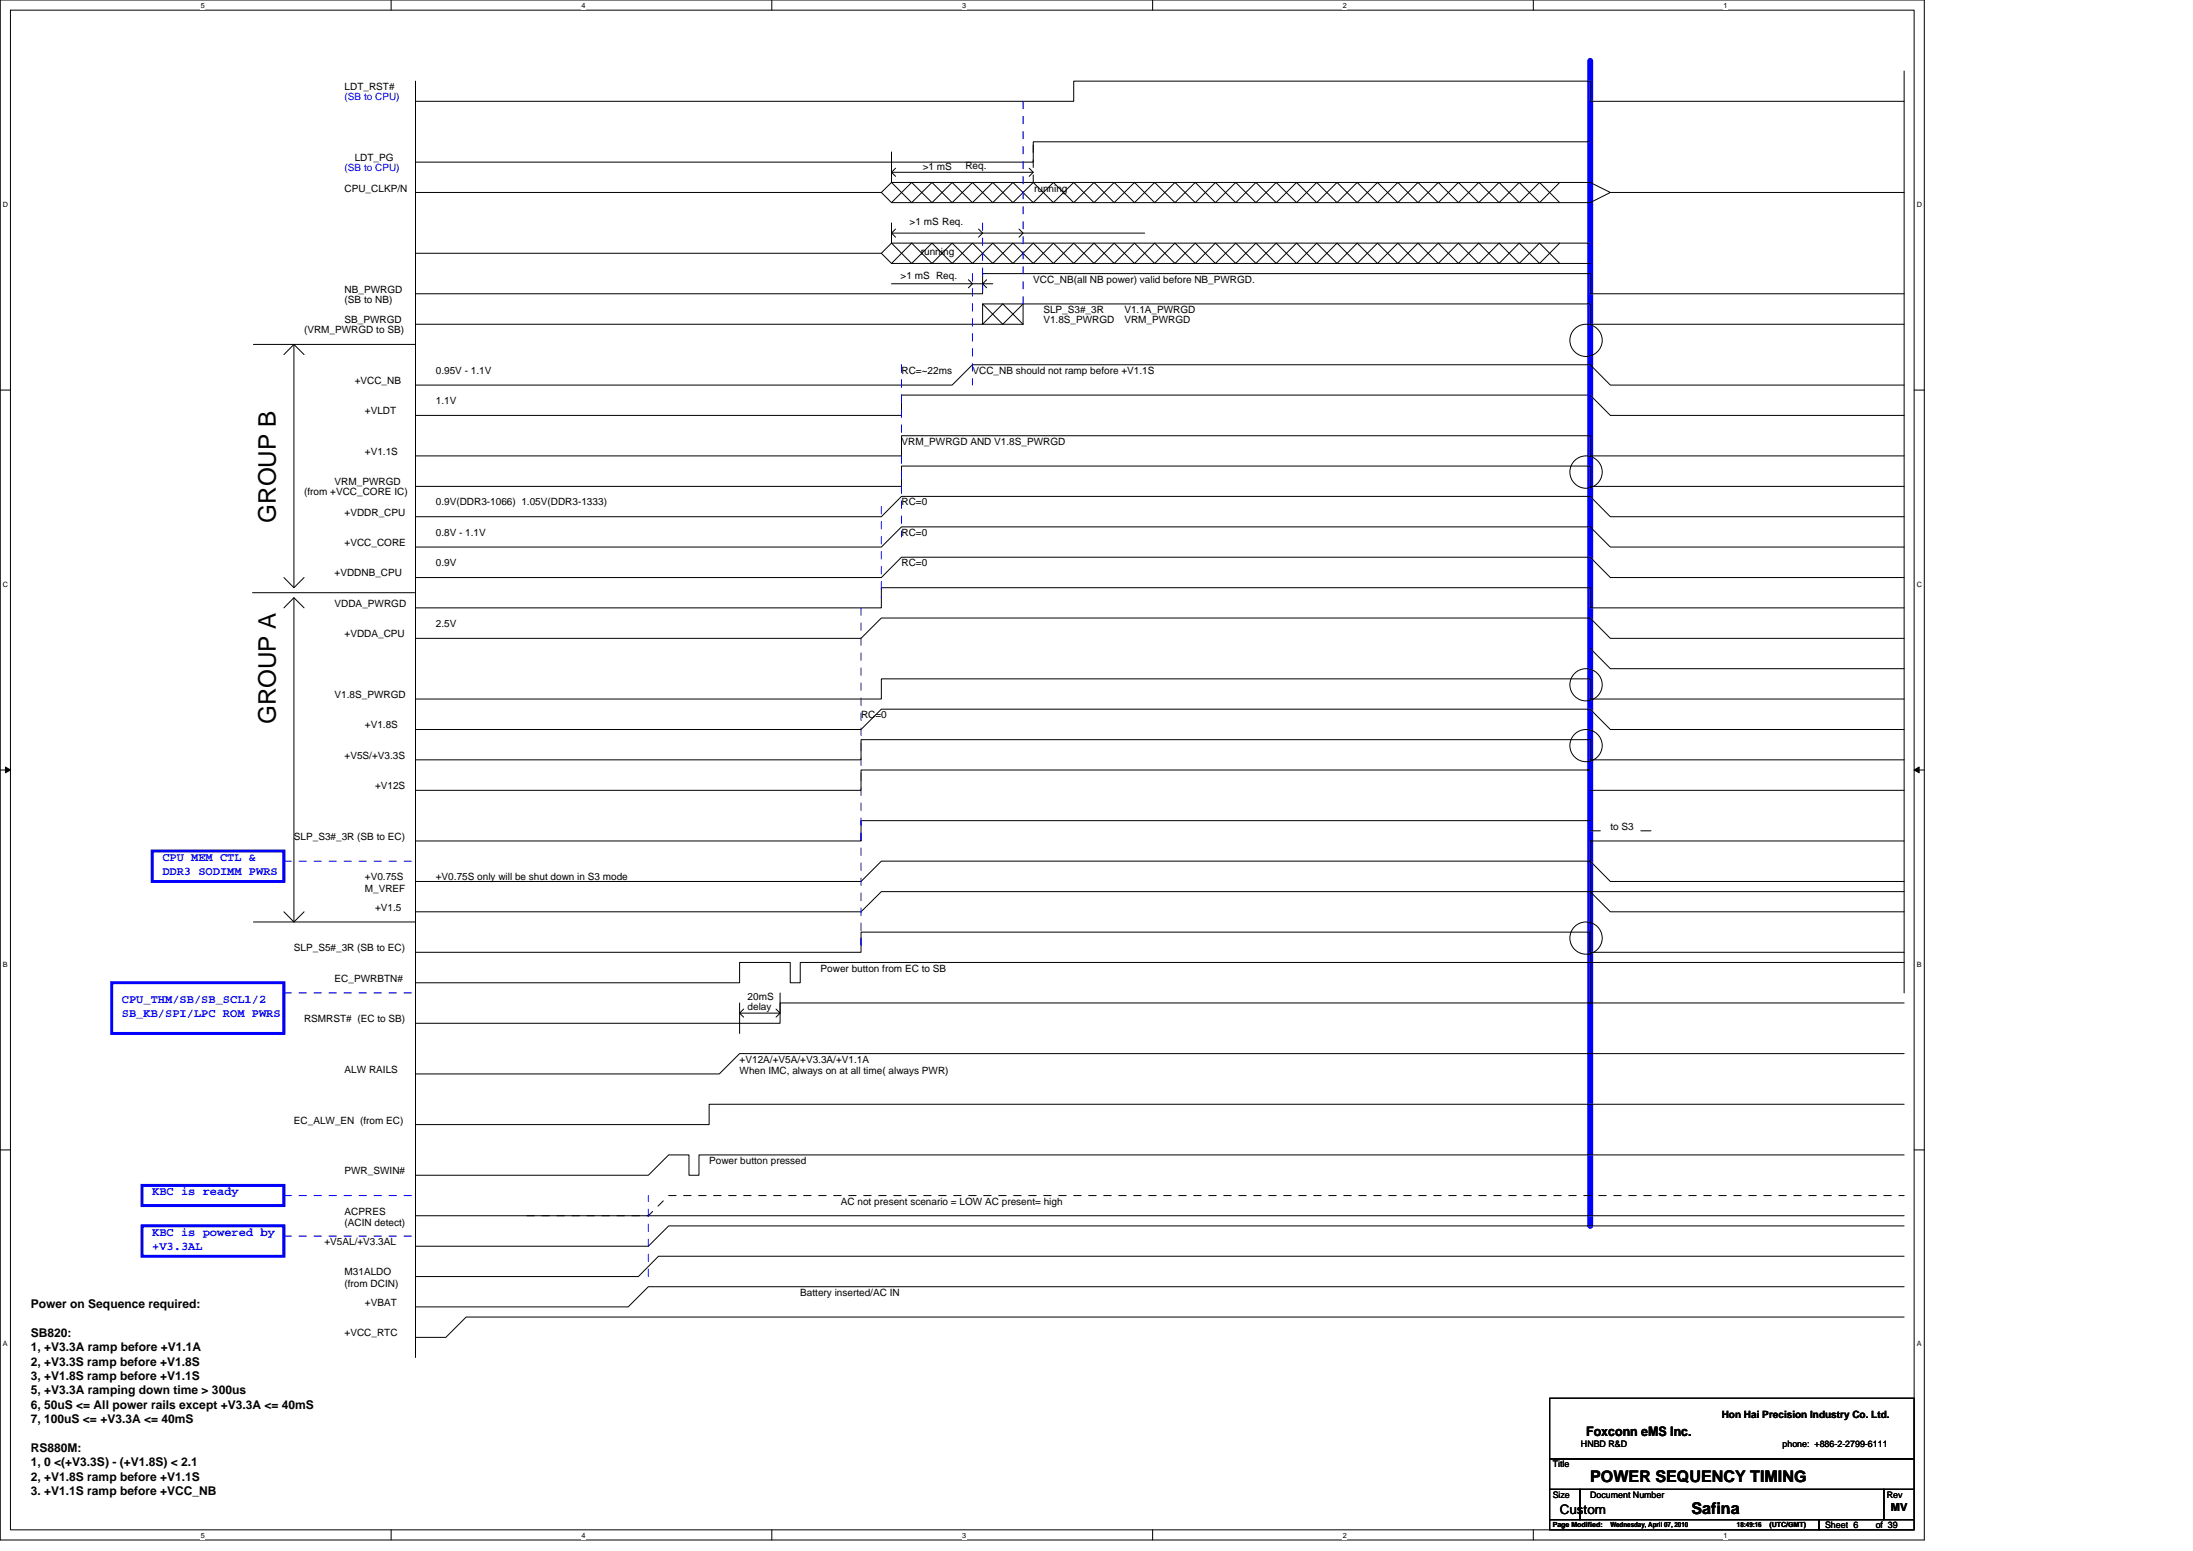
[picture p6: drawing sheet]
<svg xmlns="http://www.w3.org/2000/svg" width="297mm" height="210mm" viewBox="0 0 297 210" stroke-linecap="round" stroke-linejoin="round" font-family="sans-serif">
<defs><g id="words">
<g font-size="3.3">
<text x="37.4" y="70.8" transform="rotate(-90 37.4 70.8)">GROUP B</text>
<text x="37.4" y="98.1" transform="rotate(-90 37.4 98.1)">GROUP A</text>
</g>
<g font-size="2.2">
<text x="215.4" y="200.6">POWER SEQUENCY TIMING</text>
<text x="229.1" y="205">Safina</text>
</g>
<g font-size="1.8">
<text x="214.8" y="194.4">Foxconn eMS Inc.</text>
<text x="211.3" y="205">Custom</text>
</g>
<g font-size="1.6" fill="#00f">
<text x="22" y="116.6">CPU MEM CTL &amp;</text>
<text x="22" y="118.4">DDR3 SODIMM PWRS</text>
<text x="16.5" y="135.8">CPU_THM/SB/SB_SCL1/2</text>
<text x="16.5" y="137.6">SB_KB/SPI/LPC ROM PWRS</text>
<text x="20.6" y="161.8">KBC is ready</text>
<text x="20.6" y="167.3">KBC is powered by</text>
<text x="20.6" y="169.2">+V3.3AL</text>
</g>
<g font-size="1.6">
<text x="4.2" y="177.1">Power on Sequence required:</text>
<text x="4.2" y="181">SB820:</text>
<text x="4.2" y="182.9">1, +V3.3A ramp before +V1.1A</text>
<text x="4.2" y="184.9">2, +V3.3S ramp before +V1.8S</text>
<text x="4.2" y="186.8">3, +V1.8S ramp before +V1.1S</text>
<text x="4.2" y="188.8">5, +V3.3A ramping down time &gt; 300us</text>
<text x="4.2" y="190.7">6, 50uS &lt;= All power rails except +V3.3A &lt;= 40mS</text>
<text x="4.2" y="192.7">7, 100uS &lt;= +V3.3A &lt;= 40mS</text>
<text x="4.2" y="196.6">RS880M:</text>
<text x="4.2" y="198.5">1, 0 &lt;(+V3.3S) - (+V1.8S) &lt; 2.1</text>
<text x="4.2" y="200.4">2, +V1.8S ramp before +V1.1S</text>
<text x="4.2" y="202.4">3. +V1.1S ramp before +VCC_NB</text>
</g>
<text font-size="1.5" x="256.1" y="204.5">MV</text>
<g font-size="1.4" fill="#00f">
<text x="46.7" y="13.6">(SB to CPU)</text>
<text x="46.7" y="23.2">(SB to CPU)</text>
</g>
<g font-size="1.4">
<text x="46.7" y="12.2">LDT_RST#</text>
<text x="48" y="21.8">LDT_PG</text>
<text x="125" y="23.1">&gt;1 mS</text>
<text x="130.8" y="22.9">Req.</text>
<text x="46.7" y="25.9">CPU_CLKP/N</text>
<text x="140.1" y="25.9">running</text>
<text x="123.2" y="30.4">&gt;1 mS Req.</text>
<text x="124.7" y="34.6">running</text>
<text x="46.7" y="39.6">NB_PWRGD</text>
<text x="46.7" y="41">(SB to NB)</text>
<text x="122" y="37.7">&gt;1 mS Req.</text>
<text x="140" y="38.3">VCC_NB(all NB power) valid before NB_PWRGD.</text>
<text x="41.2" y="45.1">(VRM_PWRGD to SB)</text>
<text x="46.7" y="43.8">SB_PWRGD</text>
<text x="141.3" y="42.4">SLP_S3#_3R</text>
<text x="141.3" y="43.8">V1.8S_PWRGD</text>
<text x="152.3" y="43.8">VRM_PWRGD</text>
<text x="152.3" y="42.4">V1.1A_PWRGD</text>
<text x="48" y="52">+VCC_NB</text>
<text x="59" y="50.6">0.95V - 1.1V</text>
<text x="122.1" y="50.6">RC=~22ms</text>
<text x="131.7" y="50.6">VCC_NB should not ramp before +V1.1S</text>
<text x="49.4" y="56.1">+VLDT</text>
<text x="59" y="54.7">1.1V</text>
<text x="45.3" y="65.7">VRM_PWRGD</text>
<text x="49.4" y="61.6">+V1.1S</text>
<text x="122.1" y="60.2">VRM_PWRGD AND V1.8S_PWRGD</text>
<text x="41.2" y="67.1">(from +VCC_CORE IC)</text>
<text x="46.7" y="69.8">+VDDR_CPU</text>
<text x="59" y="68.4">0.9V(DDR3-1066) 1.05V(DDR3-1333)</text>
<text x="122.1" y="68.4">RC=0</text>
<text x="46.7" y="73.9">+VCC_CORE</text>
<text x="59" y="76.7">0.9V</text>
<text x="59" y="72.6">0.8V - 1.1V</text>
<text x="122.1" y="76.7">RC=0</text>
<text x="122.1" y="72.6">RC=0</text>
<text x="45.3" y="82.1">VDDA_PWRGD</text>
<text x="45.3" y="78">+VDDNB_CPU</text>
<text x="46.7" y="86.3">+VDDA_CPU</text>
<text x="59" y="84.9">2.5V</text>
<text x="45.3" y="94.5">V1.8S_PWRGD</text>
<text x="49.4" y="98.6">+V1.8S</text>
<text x="116.6" y="97.2">RC=0</text>
<text x="46.7" y="102.7">+V5S/+V3.3S</text>
<text x="50.8" y="106.8">+V12S</text>
<text x="39.8" y="113.7">SLP_S3#_3R (SB to EC)</text>
<text x="218.1" y="112.3">to S3</text>
<text x="49.4" y="119.2">+V0.75S</text>
<text x="59" y="119.2">+V0.75S only will be shut down in S3 mode</text>
<text x="49.4" y="120.8">M_VREF</text>
<text x="50.8" y="123.3">+V1.5</text>
<text x="39.8" y="128.8">SLP_S5#_3R (SB to EC)</text>
<text x="111.1" y="131.5">Power button from EC to SB</text>
<text x="45.3" y="132.9">EC_PWRBTN#</text>
<text x="101.3" y="136.7">delay</text>
<text x="101.3" y="135.4">20mS</text>
<text x="41.2" y="138.4">RSMRST# (EC to SB)</text>
<text x="100.2" y="143.9">+V12A/+V5A/+V3.3A/+V1.1A</text>
<text x="46.7" y="145.2">ALW RAILS</text>
<text x="100.2" y="145.4">When IMC, always on at all time( always PWR)</text>
<text x="39.8" y="152.1">EC_ALW_EN (from EC)</text>
<text x="46.7" y="159">PWR_SWIN#</text>
<text x="96.1" y="157.6">Power button pressed</text>
<text x="46.7" y="164.4">ACPRES</text>
<text x="46.7" y="166">(ACIN detect)</text>
<text x="113.9" y="163.1">AC not present scenario = LOW AC present= high</text>
<text x="43.9" y="168.6">+V5AL/+V3.3AL</text>
<text x="46.7" y="172.7">M31ALDO</text>
<text x="46.7" y="174.2">(from DCIN)</text>
<text x="49.4" y="176.8">+VBAT</text>
<text x="108.4" y="175.4">Battery inserted/AC IN</text>
<text x="46.7" y="180.9">+VCC_RTC</text>
<text x="233.2" y="191.9">Hon Hai Precision Industry Co. Ltd.</text>
</g>
<g font-size="1.2">
<text x="214.1" y="195.9">HNBD R&amp;D</text>
<text x="241.4" y="195.9">phone: +886-2-2799-6111</text>
<text x="210.3" y="198.6">Title</text>
<text x="210.3" y="202.8">Size</text>
<text x="215.4" y="202.8">Document Number</text>
<text x="255.6" y="202.8">Rev</text>
<text x="247.2" y="206.9">Sheet 6</text>
<text x="254.1" y="206.9">of 39</text>
</g>
<g font-size="1">
<text x="27.2" y="1">5</text>
<text x="78.8" y="1">4</text>
<text x="130.3" y="1">3</text>
<text x="181.9" y="1">2</text>
<text x="233.5" y="1">1</text>
<text x=".4" y="28">D</text>
<text x="259.6" y="28">D</text>
<text x=".4" y="79.4">C</text>
<text x="259.6" y="79.4">C</text>
<text x=".4" y="130.9">B</text>
<text x="259.6" y="130.9">B</text>
<text x=".4" y="182.3">A</text>
<text x="259.6" y="182.3">A</text>
<text x="27.2" y="208.2">5</text>
<text x="78.8" y="208.2">4</text>
<text x="130.3" y="208.2">3</text>
<text x="181.9" y="208.2">2</text>
<text x="210.3" y="206.8">Page Modified:</text>
<text x="218.1" y="206.8">Wednesday, April 07, 2010</text>
<text x="233.5" y="208.2">1</text>
<text x="235.3" y="206.8">18:49:16</text>
<text x="239.7" y="206.8">(UTC/GMT)</text>
</g>
</g></defs>
<path d="M0 0h260.6v208.5h-260.6zM1.4 1.4h257.9v205.7h-257.9z" fill="none" stroke="#000" stroke-width=".14"/>
<g fill="#fff">
<path d="M27.2 .1h.5v1.1h-.5z"/>
<path d="M27.2 207.3h.5v1.1h-.5z"/>
</g>
<path d="M53 0v1.4M53 207.1v1.4" fill="none" stroke="#000" stroke-width=".14"/>
<g fill="#fff">
<path d="M78.8 .1h.5v1.1h-.5z"/>
<path d="M78.8 207.3h.5v1.1h-.5z"/>
</g>
<path d="M104.5 0v1.4M104.5 207.1v1.4" fill="none" stroke="#000" stroke-width=".14"/>
<g fill="#fff">
<path d="M130.3 .1h.6v1.1h-.6z"/>
<path d="M130.3 207.3h.6v1.1h-.6z"/>
</g>
<path d="M156.1 0v1.4M156.1 207.1v1.4" fill="none" stroke="#000" stroke-width=".14"/>
<g fill="#fff">
<path d="M181.9 .1h.6v1.1h-.6z"/>
<path d="M181.9 207.3h.6v1.1h-.6z"/>
</g>
<path d="M207.7 0v1.4M207.7 207.1v1.4" fill="none" stroke="#000" stroke-width=".14"/>
<g fill="#fff">
<path d="M233.5 .1h.5v1.1h-.5z"/>
<path d="M233.5 207.3h.5v1.1h-.5z"/>
<path d="M.4 27.1h.7v1.1h-.7z"/>
<path d="M259.6 27.1h.7v1.1h-.7z"/>
<path d="M.4 78.5h.7v1.1h-.7z"/>
<path d="M259.6 78.5h.7v1.1h-.7z"/>
</g>
<path d="M0 52.8h1.4M259.3 52.8h1.3" fill="none" stroke="#000" stroke-width=".14"/>
<g fill="#fff">
<path d="M.4 130h.7v1.1h-.7z"/>
<path d="M259.6 130h.7v1.1h-.7z"/>
</g>
<path d="M0 104.2h1.4M259.3 104.2h1.3" fill="none" stroke="#000" stroke-width=".14"/>
<path d="M.7 103.8l.7 .4-.7 .4zM259.3 104.2l.6-.4v.8z" fill="#000" stroke="#000" stroke-width=".14"/>
<g fill="#fff">
<path d="M.4 181.4h.7v1.1h-.7z"/>
<path d="M259.6 181.4h.7v1.1h-.7z"/>
</g>
<g fill="none" stroke="#000" stroke-width=".14">
<path d="M56.3 11v172.8M215.4 19.2h-75.4v2.7h-83.7M257.9 9.6v124.8M257.9 13.7h-42.5v-2.7h-70v2.7h-89.1M56.3 39.8h76.8v-2.8h82.3v2.8h42.5M56.3 26.1h63.1l1.4-1.4h94.6l2.7 1.4-2.7 1.3h-94.6l-1.4-1.3M119.4 34.3l1.4 1.4h94.6M120.8 30.2v2.7l2.7 2.8 2.7-2.8 2.8 2.8 2.7-2.8 2.8 2.8 2.7-2.8 2.8 2.8 2.7-2.8 2.7 2.8 2.8-2.8 2.7 2.8 2.8-2.8 2.7 2.8 2.7-2.8 2.8 2.8 2.7-2.8 2.8 2.8 2.7-2.8 2.8 2.8 2.7-2.8 2.7 2.8 2.8-2.8 2.7 2.8 2.8-2.8 2.7 2.8 2.8-2.8 2.7 2.8 2.7-2.8 2.8 2.8 2.7-2.8 2.8 2.8 2.7-2.8 2.8 2.8M120.8 31.6h34.2M120.8 38.4h13.7M120.8 20.6v4.1l2.7 2.7 2.7-2.7 2.8 2.7 2.7-2.7 2.8 2.7 2.7-2.7 2.8 2.7 2.7-2.7 2.7 2.7 2.8-2.7 2.7 2.7 2.8-2.7 2.7 2.7 2.7-2.7 2.8 2.7 2.7-2.7 2.8 2.7 2.7-2.7 2.8 2.7 2.7-2.7 2.7 2.7 2.8-2.7 2.7 2.7 2.8-2.7 2.7 2.7 2.8-2.7 2.7 2.7 2.7-2.7 2.8 2.7 2.7-2.7 2.8 2.7 2.7-2.7 2.8 2.7M120.8 23.3h19.2"/>
<path d="M121.3 31l-.5 .6 .5 .5M121.3 22.8l-.5 .5 .5 .6M131.2 37.9l.5 .5-.5 .6M132.5 31l.6 .6-.6 .5M133.6 37.9l-.5 .5 .5 .6M138 31l.6 .6-.6 .5M139.4 22.8l.6 .5-.6 .6M211.3 24.7l-2.8 2.7-2.7-2.7-2.8 2.7-2.7-2.7-2.8 2.7-2.7-2.7-2.7 2.7-2.8-2.7-2.7 2.7-2.8-2.7-2.7 2.7-2.8-2.7-2.7 2.7-2.7-2.7-2.8 2.7-2.7-2.7-2.8 2.7-2.7-2.7-2.8 2.7-2.7-2.7-2.7 2.7-2.8-2.7-2.7 2.7-2.8-2.7-2.7 2.7-2.7-2.7-2.8 2.7-2.7-2.7-2.8 2.7-2.7-2.7-2.8 2.7-2.7-2.7-2.7 2.7M211.3 32.9l-2.8 2.8-2.7-2.8-2.8 2.8-2.7-2.8-2.8 2.8-2.7-2.8-2.7 2.8-2.8-2.8-2.7 2.8-2.8-2.8-2.7 2.8-2.8-2.8-2.7 2.8-2.7-2.8-2.8 2.8-2.7-2.8-2.8 2.8-2.7-2.8-2.8 2.8-2.7-2.8-2.7 2.8-2.8-2.8-2.7 2.8-2.8-2.8-2.7 2.8-2.7-2.8-2.8 2.8-2.7-2.8-2.8 2.8-2.7-2.8-2.8 2.8-2.7-2.8-2.7 2.8M215.4 32.9h-94.6l-1.4 1.4h-63.1M218.1 26.1h39.8M34.3 46.6h22"/>
<path d="M38.5 48l1.3-1.4 1.4 1.4M39.8 46.6v33M56.3 43.9h76.8v-2.8h82.3v2.8h42.5M133.1 41.1l2.7 2.8 2.8-2.8v2.8M135.8 41.1l2.8 2.8h-5.5zM257.9 56.2h-39.8l-2.7-2.7h-93.3v2.7h-65.8M257.9 52.1h-39.8l-2.7-2.7h-83.7l-2.7 2.7h-72.7M38.5 78.2l1.3 1.4 1.4-1.4M257.9 65.8h-42.5v-2.7h-93.3v2.7h-65.8M257.9 70h-39.8l-2.7-2.8h-93.3l-2.7 2.8h-63.1M257.9 74.1h-39.8l-2.7-2.8h-93.3l-2.7 2.8h-63.1M257.9 78.2h-39.8l-2.7-2.8h-93.3l-2.7 2.8h-63.1"/>
<path d="M257.9 61.7h-42.5v-2.7h-93.3v2.7h-65.8M34.2 80.2h22M38.5 82.3l1.3-1.4 1.4 1.4M39.8 80.9v43.9M56.3 86.4h60.3l2.8-2.7h96l2.7 2.7h39.8M56.3 94.6h63.1v-2.7h96v2.7h42.5M56.3 82.3h63.1v-2.7h96v2.7h42.5M215.4 87.8l2.7 2.7h39.8M257.9 98.8h-39.8l-2.7-2.8h-96l-2.8 2.8h-60.3M56.3 119.3h60.3l2.8-2.7h96l2.7 2.7h39.8M215.4 104.2h-98.8v2.8h-60.3M215.4 111.1h-98.8v2.8h-60.3"/>
<path d="M215.4 107h42.5M215.4 112.5h1.4M222.2 112.5h1.4M257.9 113.9h-42.5v21.9M257.9 102.9h-42.5v-2.8h-98.8v2.8h-60.3M34.3 124.8h22M38.5 123.4l1.3 1.4 1.4-1.4M56.3 128.9h60.3v-2.7h98.8v2.7h42.5M100.2 135.8v4.1M100.7 136.6l-.5 .6 .5 .5M105.1 136.6l.6 .6-.6 .5M105.7 134.4v2.8h-5.5"/>
<path d="M215.4 120.7l2.7 2.7h39.8M257.9 130.3h-149.5v2.8h-1.4v-2.8h-6.8v2.8h-43.9M257.9 120.7h-138.5l-2.8 2.7h-60.3M257.9 135.8h-152.2v2.7h-49.4M0 155.7h1.4M257.9 149.5h-161.8v2.8h-39.8M257.9 156.4h-163.2v2.7h-1.4v-2.7h-2.7l-2.8 2.7h-31.5M257.9 142.6h-157.7l-2.8 2.8h-41.1M259.3 155.7h1.3M56.3 164.6h201.6M257.9 170.1h-168.7l-2.7 2.7h-30.2M257.9 178.3h-194.8l-2.7 2.8h-4.1"/>
<path d="M257.9 174.2h-170.1l-2.7 2.7h-28.8M257.9 166h-167.3l-2.8 2.7h-31.5M209.9 189.3h49.4v8.2h-49.4zM209.9 197.5h49.4v4.1h-49.4zM209.9 201.6h4.1v4.1h-4.1zM209.9 205.7h36.5v1.4h-36.5zM214 201.6h41.2v4.1h-41.2zM246.4 205.7h12.9v1.4h-12.9zM255.2 201.6h4.1v4.1h-4.1z"/>
<circle cx="214.8" cy="46.1" r="2.19"/>
<circle cx="214.8" cy="63.9" r="2.19"/>
<circle cx="214.8" cy="92.7" r="2.19"/>
<circle cx="214.8" cy="100.9" r="2.19"/>
<circle cx="214.8" cy="127" r="2.19"/>
</g>
<path d="M140 24.7v-5.5M71.4 164.6h16.4l2.8-2.7h167.3" fill="none" stroke="#000" stroke-width=".14" stroke-dasharray="1 1 1 1 1 1 1 1"/>
<path d="M215.4 8.2v157.8" fill="none" stroke="#00f" stroke-width=".8"/>
<path d="M138.6 13.7v27.4M131.7 37v15.1M133.1 30.2v9.6M122.1 49.4v13.7M119.4 68.6v12.3M122.1 61.7v11M116.6 82.3v46.6M38.5 116.6h17.8M38.5 134.4h17.8M38.5 167.3h17.8M38.5 161.9h17.8M87.8 172.8v-10.9" fill="none" stroke="#00f" stroke-width=".14" stroke-dasharray="1 1 1 1 1 1 1 1"/>
<path d="M20.6 115.2h17.9v4.1h-17.9zM15.1 133.1h23.4v6.8h-23.4zM19.2 166h19.3v4.1h-19.3zM19.2 160.5h19.3v2.7h-19.3z" fill="none" stroke="#00f" stroke-width=".4"/>
<use href="#words"/>
</svg>
